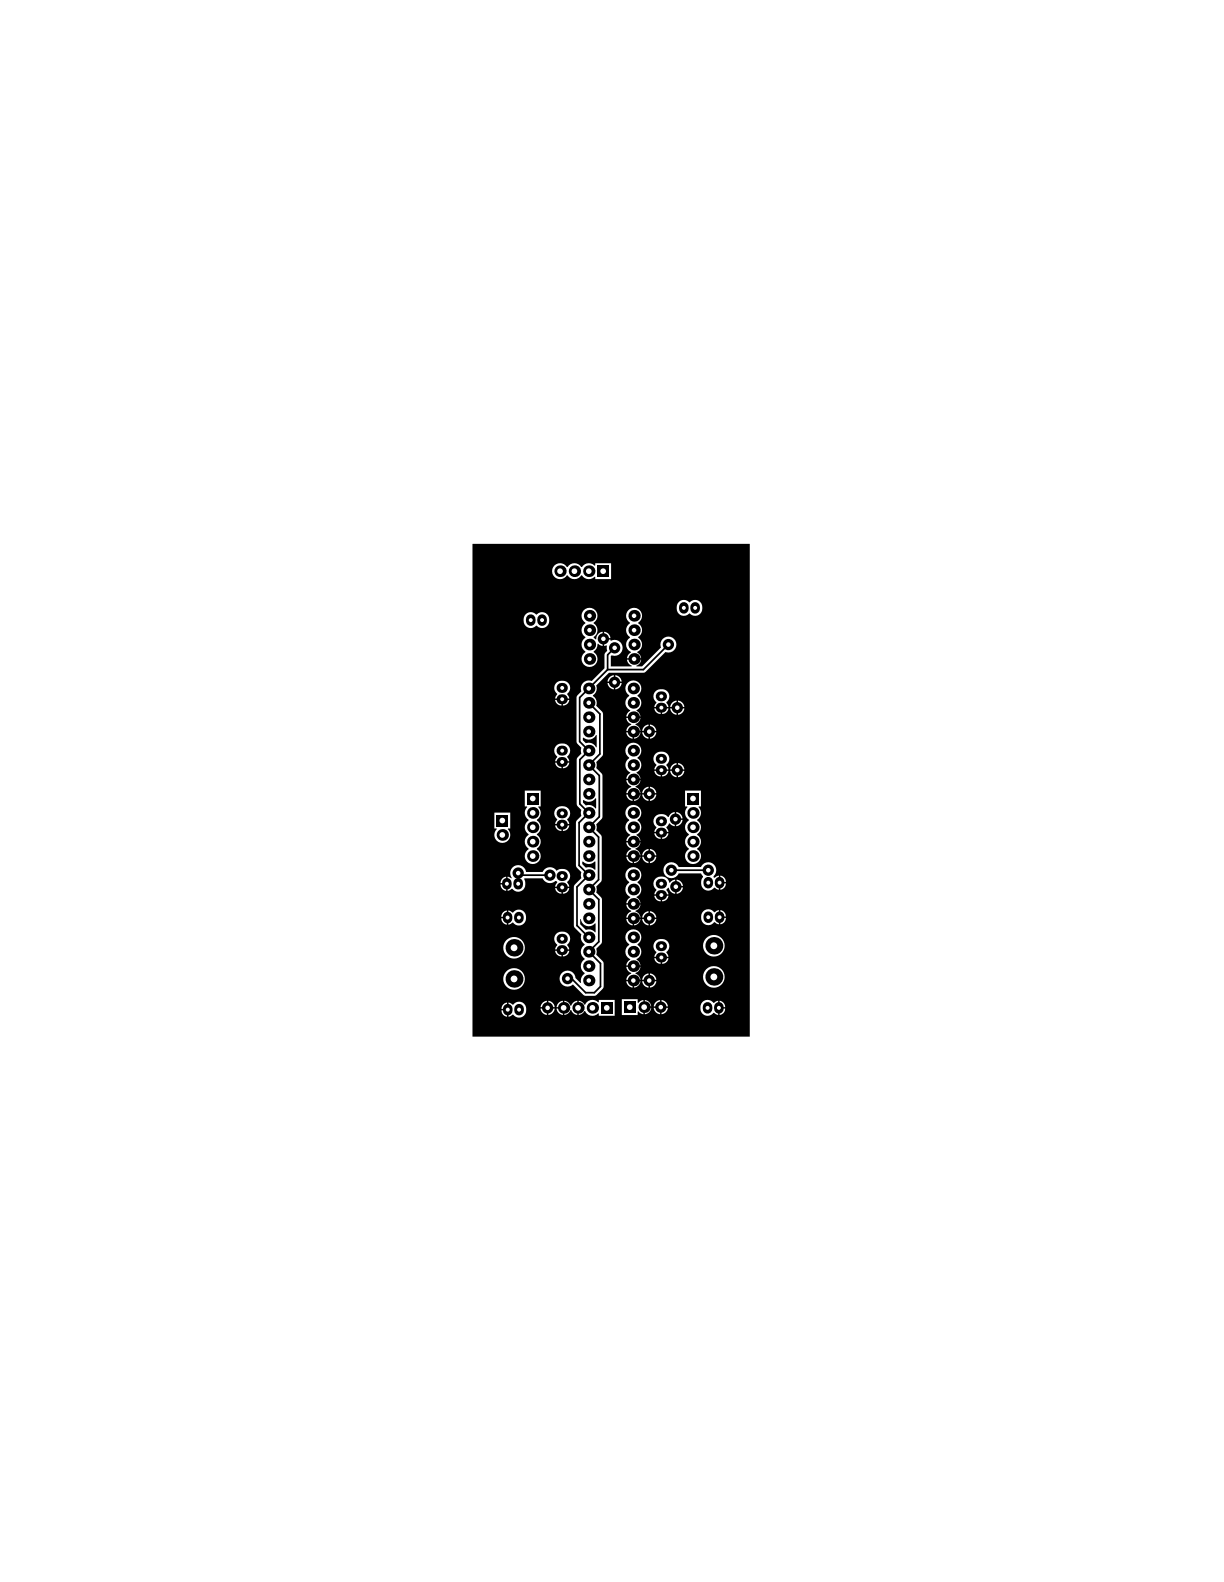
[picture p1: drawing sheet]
<svg xmlns="http://www.w3.org/2000/svg" width="216mm" height="279mm" viewBox="0 0 216 279" stroke-linecap="round" stroke-linejoin="round" font-family="sans-serif">
<g fill="#000">
<path d="M102.8 130.2l.1-.1a1.38 1.38 0 0 0 2.2-.5l.2 .1v2.1h-.2a1.37 1.37 0 0 0-1.8-.7l-.5-.5zM102.7 152h.1a1.39 1.39 0 0 0 2.1-.1l.1 .1v1.4h-.1a1.38 1.38 0 0 0-1.6-.3l-.6-.7zM102.8 141.2l.2-.1a1.38 1.38 0 0 0 2-.3h.2v1.8h-.2a1.36 1.36 0 0 0-1.7-.5l-.5-.5zM102.3 162.1h.2a1.39 1.39 0 0 0 .9 1.2 1.39 1.39 0 0 0 1.5-.4h.2v1.5l-.2 .1a1.35 1.35 0 0 0-1.6-.5l-1-1z"/>
<path d="M83.3 95.9v87h49v-87zM97.8 99.8a1.54 1.54 0 0 1 2.3 .2 1.45 1.45 0 0 1 2.4 0 1.53 1.53 0 0 1 2.4-.2l.1-.1v-.3h2.8v2.8h-2.8v-.4l-.1-.1a1.53 1.53 0 0 1-2.4-.2 1.45 1.45 0 0 1-2.4 0 1.52 1.52 0 0 1-2.5 0 1.41 1.41 0 0 1 .2-1.7zM119.7 106.2a1.44 1.44 0 0 1 2 0 1.32 1.32 0 0 1 1.7-.1 1.32 1.32 0 0 1 .4 1.6 1.25 1.25 0 0 1-2.1 .5 1.41 1.41 0 0 1-2.2-.2l-.1-.6a1.42 1.42 0 0 1 .3-1.2zM92.7 108.3a1.44 1.44 0 0 1 2 .1 1.32 1.32 0 0 1 1.7-.2 1.32 1.32 0 0 1 .4 1.7 1.25 1.25 0 0 1-2.1 .5 1.41 1.41 0 0 1-2.2-.2l-.1-.7a1.42 1.42 0 0 1 .3-1.2zM106.6 111.4a1.22 1.22 0 0 1 1.1 1.2h-1.1zM103 107.6a1.42 1.42 0 0 1 2.1 .2 1.42 1.42 0 0 1-.4 2 1.6 1.6 0 0 1 0 2.7l.4 .3 .1-.1a1.24 1.24 0 0 1 1.1-1.3v2.5l-.5-.1-.3-.3-.1 .1a1.73 1.73 0 0 1-.7 1.4 1.42 1.42 0 0 1 .4 2.1 1.42 1.42 0 0 1-2.2 0 1.42 1.42 0 0 1 .4-2.1 1.6 1.6 0 0 1 0-2.6 1.45 1.45 0 0 1 0-2.5 1.6 1.6 0 0 1-.3-2.3zM106.6 112.8h1.1l.1 .2a1.4 1.4 0 0 1 2 1.2 1.4 1.4 0 0 1-1.9 1.4l-.2 .1v1.8h3.7v-.1a1.21 1.21 0 0 1-.8-1h2.5a1.2 1.2 0 0 1-.9 1l.1 .1h1l3.3-3.3a1.4 1.4 0 0 1 1.1-1.9 1.4 1.4 0 0 1 1.6 1.6 1.4 1.4 0 0 1-1.9 1.1l-3.7 3.6-6.3 .1-2.2 2.2a1.65 1.65 0 0 1-.6 1.8v.1a1.37 1.37 0 0 1 .6 1.7l1 1 .2 .4v7.1l-.2 .4-1 1 .1 .5-.1 .6 .9 .9 .2 .4v7.3l-.2 .4-.9 .9 .1 .5-.1 .5 .8 .9 .1 .4v7.5l-.1 .4-.8 .8 .1 .5-.1 .5 .8 .9 .2 .4v7.4l-.2 .4-.8 .9 .1 .5-.1 .5 1.2 1.3 .1 4.3-.2 .4-1.3 1.2-1.7 .1-.4-.2-1.8-1.9a1.41 1.41 0 0 1-2.2-.3 1.41 1.41 0 0 1 .8-2 1.41 1.41 0 0 1 1.8 1.2l.9 .9 .1-.1a1.71 1.71 0 0 1 .6-1.7 1.45 1.45 0 0 1 0-2.4 1.6 1.6 0 0 1 0-2.6v-.1a1.37 1.37 0 0 1-.5-1.7l-1.2-1.1-.2-.4v-6.9l.2-.4 1.2-1.1-.2-.5 .2-.5-.8-.9-.2-.3v-7.6l.2-.4 .8-.8-.2-.5 .2-.5-.7-.7-.2-.4v-7.8l.2-.4 .7-.7-.2-.5 .2-.5-.7-.7-.2-.4v-7.8l.2-.4 .7-.7a1.39 1.39 0 0 1 .3-1.5 1.39 1.39 0 0 1 1.5-.3l2.2-2.2v-2.4l.5-.7v-.9l-.1-.1-.4 .1zM110.8 107.6a1.42 1.42 0 0 1 2.2 .2 1.42 1.42 0 0 1-.4 2 1.6 1.6 0 0 1 0 2.7 1.42 1.42 0 0 1-.2 2.5l.1 .1a1.21 1.21 0 0 1 .6 1h-2.5a1.19 1.19 0 0 1 .7-1v-.1a1.42 1.42 0 0 1-.2-2.5 1.6 1.6 0 0 1 0-2.7 1.44 1.44 0 0 1-.3-2.2zM107.5 119.5l.8-.4v1.1h-1.1zM108.5 119.1a1.22 1.22 0 0 1 1.2 1.1h-1.2zM107.2 120.5h1.1v1.1a1.22 1.22 0 0 1-1.1-1.1zM108.5 120.5h1.2a1.22 1.22 0 0 1-1.2 1.1zM98.1 120.4a1.37 1.37 0 0 1 1.9-.1 1.37 1.37 0 0 1 .2 1.9l-.2 .3 .4 .7h-2.5l.4-.8a1.24 1.24 0 0 1-.2-2zM97.9 123.5h1.1v1a1.09 1.09 0 0 1-1.1-1zM99.3 123.5h1.1v.1a1.11 1.11 0 0 1-1.1 .9zM118.6 123.9l.7-.3v1.1h-1.1zM119.6 123.6a1.22 1.22 0 0 1 1.1 1.1h-1.1zM115.6 121.9a1.37 1.37 0 0 1 1.9-.1 1.37 1.37 0 0 1 .2 1.9l-.2 .3 .4 .7h-2.5l.4-.9a1.24 1.24 0 0 1-.2-1.9zM115.4 125h1.1v.9a1.09 1.09 0 0 1-1.1-.9zM116.8 125h1.1v.1a1.11 1.11 0 0 1-1.1 .8zM118.2 125h1.1v1.1a1.22 1.22 0 0 1-1.1-1.1zM119.6 125h1.1a1.22 1.22 0 0 1-1.1 1.1zM110.7 120.4a1.42 1.42 0 0 1 2.1 .2 1.42 1.42 0 0 1-.4 2.1 1.52 1.52 0 0 1 0 2.5l-.1 .1v.1a1.21 1.21 0 0 1 .7 1h-2.5a1.19 1.19 0 0 1 .7-1v-.1a1.42 1.42 0 0 1-.2-2.6 1.6 1.6 0 0 1-.3-2.3zM110.5 126.6h2.5a1.21 1.21 0 0 1-.9 1.1v.1a1.22 1.22 0 0 1 .9 1.1h-2.5a1.21 1.21 0 0 1 .8-1.1v-.1a1.22 1.22 0 0 1-.8-1.1zM113.6 128.2l.8-.4v1.1h-1.1zM114.6 127.8a1.22 1.22 0 0 1 1.2 1.1h-1.2zM110.5 129.2h1.1v1.1a1.22 1.22 0 0 1-1.1-1.1zM111.8 129.2h1.2a1.22 1.22 0 0 1-1.2 1.1zM113.3 129.2h1.1v1.1a1.22 1.22 0 0 1-1.1-1.1zM114.6 129.2h1.2a1.22 1.22 0 0 1-1.2 1.1zM98.1 131.5a1.37 1.37 0 0 1 1.9-.1 1.37 1.37 0 0 1 .2 1.9l-.2 .3 .4 .7h-2.5l.4-.9a1.24 1.24 0 0 1-.2-1.9zM97.9 134.5h1.1v1a1.09 1.09 0 0 1-1.1-1zM99.3 134.5h1.1v.2a1.11 1.11 0 0 1-1.1 .8zM115.6 133a1.37 1.37 0 0 1 1.9-.2 1.37 1.37 0 0 1 .2 1.9l-.2 .3 .4 .7h-2.5l.4-.8a1.24 1.24 0 0 1-.2-1.9zM118.6 135l.7-.4v1.1h-1.1zM119.6 134.6a1.22 1.22 0 0 1 1.1 1.1h-1.1zM115.4 136h1.1v1a1.09 1.09 0 0 1-1.1-1zM116.8 136h1.1v.1a1.11 1.11 0 0 1-1.1 .9zM118.2 136h1.1v1.1a1.22 1.22 0 0 1-1.1-1.1zM119.6 136h1.1a1.22 1.22 0 0 1-1.1 1.1zM110.7 131.4a1.42 1.42 0 0 1 2.1 .2 1.42 1.42 0 0 1-.4 2 1.52 1.52 0 0 1 0 2.6h-.1v.2a1.21 1.21 0 0 1 .7 1h-2.5a1.19 1.19 0 0 1 .7-1v-.2a1.42 1.42 0 0 1-.2-2.5 1.6 1.6 0 0 1-.3-2.3zM110.5 137.6h2.5a1.21 1.21 0 0 1-.9 1.1v.1a1.22 1.22 0 0 1 .9 1.1h-2.5a1.21 1.21 0 0 1 .8-1.1v-.1a1.22 1.22 0 0 1-.8-1.1zM113.6 139.1l.8-.3v1.1h-1.1zM114.6 138.8a1.22 1.22 0 0 1 1.2 1.1h-1.2zM110.5 140.2h1.1v1.1a1.22 1.22 0 0 1-1.1-1.1zM111.8 140.2h1.2a1.22 1.22 0 0 1-1.2 1.1zM113.3 140.2h1.1v1.1a1.22 1.22 0 0 1-1.1-1.1zM114.6 140.2h1.2a1.22 1.22 0 0 1-1.2 1.1zM119.3 143.2a1.22 1.22 0 0 1 1.1 1.2h-1.1zM98.1 142.6a1.37 1.37 0 0 1 1.9-.2 1.37 1.37 0 0 1 .2 2l-.2 .2 .4 .7h-2.5l.4-.8a1.24 1.24 0 0 1-.2-1.9zM119.3 144.6h1.1a1.22 1.22 0 0 1-1.1 1.1zM97.9 145.6h1.1v1a1.09 1.09 0 0 1-1.1-1zM99.3 145.6h1.1v.2a1.11 1.11 0 0 1-1.1 .8zM115.6 144a1.57 1.57 0 0 1 2.2 .1h.2a1.21 1.21 0 0 1 1-.9v2.5l-1-.4-.5 .6 .4 .8h-2.5l.4-.8a1.24 1.24 0 0 1-.2-1.9zM115.4 147h1.1v1a1.09 1.09 0 0 1-1.1-1zM116.8 147h1.1v.1a1.11 1.11 0 0 1-1.1 .9zM110.7 142.4a1.42 1.42 0 0 1 2.1 .1 1.42 1.42 0 0 1-.4 2.1 1.52 1.52 0 0 1 0 2.5l-.1 .1v.2a1.21 1.21 0 0 1 .7 .9h-2.5a1.19 1.19 0 0 1 .7-1v-.1a1.42 1.42 0 0 1-.2-2.5 1.6 1.6 0 0 1-.3-2.3zM87.2 143.3h2.8v2.8h-.4v.2a1.41 1.41 0 0 1 0 2 1.41 1.41 0 0 1-2 0 1.41 1.41 0 0 1 0-2v-.2h-.4zM110.5 148.6h2.5a1.21 1.21 0 0 1-.9 1.1v.1a1.22 1.22 0 0 1 .9 1.1h-2.5a1.21 1.21 0 0 1 .8-1.1v-.1a1.22 1.22 0 0 1-.8-1.1zM113.6 150.1l.8-.3v1.1h-1.1zM114.6 149.8a1.22 1.22 0 0 1 1.2 1.1h-1.2zM110.5 151.1h1.1v1.1a1.22 1.22 0 0 1-1.1-1.1zM111.8 151.1h1.2a1.22 1.22 0 0 1-1.2 1.1zM113.3 151.1h1.1v1.1a1.22 1.22 0 0 1-1.1-1.1zM114.6 151.1h1.2a1.22 1.22 0 0 1-1.2 1.1zM92.6 139.5h2.8v2.7h-.4l-.1 .2a1.54 1.54 0 0 1-.2 2.3 1.45 1.45 0 0 1 0 2.5 1.6 1.6 0 0 1 0 2.6 1.42 1.42 0 0 1 .4 2.1 1.42 1.42 0 0 1-2.2 0 1.42 1.42 0 0 1 .3-2.1 1.6 1.6 0 0 1 0-2.6 1.45 1.45 0 0 1 0-2.5 1.54 1.54 0 0 1-.2-2.3v-.2h-.4zM120.8 139.5h2.8v2.7h-.4v.2a1.54 1.54 0 0 1-.2 2.3 1.45 1.45 0 0 1 0 2.5 1.6 1.6 0 0 1 0 2.6 1.42 1.42 0 0 1 .3 2.1 1.42 1.42 0 0 1-2.1 0 1.42 1.42 0 0 1 .3-2.1 1.6 1.6 0 0 1 0-2.6 1.45 1.45 0 0 1 0-2.5 1.54 1.54 0 0 1-.2-2.3l-.1-.2h-.4zM117.4 152.5a1.39 1.39 0 0 1 2.3 .4h4a1.4 1.4 0 0 1 2.1-.5 1.4 1.4 0 0 1 .1 2.1v.3h.2l.7-.4v2.5l-.9-.3a1.31 1.31 0 0 1-1.7 .3 1.31 1.31 0 0 1-.5-1.7l.3-.7-.3-.4h-4a1.41 1.41 0 0 1-2.1 .6 1.41 1.41 0 0 1-.2-2.2zM90.4 153a1.4 1.4 0 0 1 1.4-.3 1.4 1.4 0 0 1 1 1.1h2.9a1.39 1.39 0 0 1 2.5-.2 1.36 1.36 0 0 1 1.9-.1 1.36 1.36 0 0 1 .1 1.9l-.2 .3 .4 .7h-1.2v.1v-.1h-1.3l.4-.7v-.2l-.3-.1a1.39 1.39 0 0 1-2.3-.5h-3.2v.2a1.36 1.36 0 0 1-.2 1.8 1.36 1.36 0 0 1-1.8 0l-.3-.1-.7 .3v-2.5l.8 .3a1.39 1.39 0 0 1 .1-1.9zM127.1 154.4l.1 .1a1.11 1.11 0 0 1 .8 1.1h-.9zM115.6 155a1.45 1.45 0 0 1 2.4 .7h.2l.4-.4 .5-.1v2.5a1.22 1.22 0 0 1-1.1-1.1h-.2l-.3 .3 .4 .8h-2.5l.4-.8a1.24 1.24 0 0 1-.2-1.9zM88.6 154.9l.7-.3v1.2h-1zM119.3 155.2a1.22 1.22 0 0 1 1.2 1.1h-1.2zM127.1 155.8h.9a1.09 1.09 0 0 1-.9 1.1zM88.3 156h1v1.1h-.2a1.11 1.11 0 0 1-.8-1.1zM97.9 156.7h1.1v.9a1.09 1.09 0 0 1-1.1-.9zM99.3 156.7h1.1v.1a1.11 1.11 0 0 1-1.1 .8zM119.3 156.5h1.2a1.22 1.22 0 0 1-1.2 1.2zM115.4 158h1.1v1a1.09 1.09 0 0 1-1.1-1zM116.8 158h1.1v.2a1.11 1.11 0 0 1-1.1 .8zM110.7 153.4a1.42 1.42 0 0 1 2.1 .1 1.42 1.42 0 0 1-.4 2.1 1.52 1.52 0 0 1 0 2.5l-.1 .1v.1a1.21 1.21 0 0 1 .7 1h-2.5a1.19 1.19 0 0 1 .7-1v-.1a1.42 1.42 0 0 1-.2-2.5 1.6 1.6 0 0 1-.3-2.3zM124 160.7a1.24 1.24 0 0 1 1.9 .2l.9-.4v2.5l-.9-.3a1.31 1.31 0 0 1-1.7 .3 1.31 1.31 0 0 1-.5-1.7zM127.1 160.5l.1 .1a1.11 1.11 0 0 1 .8 1.1h-.9zM88.7 160.9l.7-.3v1.1h-1zM110.5 159.6h2.5a1.21 1.21 0 0 1-.9 1v.2a1.22 1.22 0 0 1 .9 1h-2.5a1.21 1.21 0 0 1 .8-1v-.2a1.22 1.22 0 0 1-.8-1zM113.6 161.1l.8-.4v1.1h-1.1zM114.6 160.7a1.22 1.22 0 0 1 1.2 1.1h-1.2zM127.1 161.9h.9a1.09 1.09 0 0 1-.9 1.1zM88.4 162h1v1.1h-.2a1.11 1.11 0 0 1-.8-1.1zM89.7 160.6l.8 .4a1.31 1.31 0 0 1 1.7-.3 1.31 1.31 0 0 1 .5 1.6 1.25 1.25 0 0 1-.9 .9 1.25 1.25 0 0 1-1.3-.5l-.8 .4zM110.5 162.1h1.1v1.1a1.22 1.22 0 0 1-1.1-1.1zM111.8 162.1h1.2a1.22 1.22 0 0 1-1.2 1.1zM113.3 162.1h1.1v1.1a1.22 1.22 0 0 1-1.1-1.1zM114.6 162.1h1.2a1.22 1.22 0 0 1-1.2 1.1zM98.1 164.7a1.37 1.37 0 0 1 1.9-.1 1.37 1.37 0 0 1 .2 1.9l-.2 .3 .4 .7h-1.2v.1v-.1h-1.3l.4-.9a1.24 1.24 0 0 1-.2-1.9zM97.9 167.7h1.1v1a1.09 1.09 0 0 1-1.1-1zM99.3 167.7h1.1v.2a1.11 1.11 0 0 1-1.1 .8zM124 166.8a1.91 1.91 0 0 1 3.8 0 1.91 1.91 0 0 1-3.8 0zM115.6 166a1.37 1.37 0 0 1 1.9-.1 1.37 1.37 0 0 1 .2 1.9l-.2 .3 .4 .7h-2.5l.4-.9a1.24 1.24 0 0 1-.2-1.9zM88.8 167.2a1.91 1.91 0 0 1 3.8 0 1.91 1.91 0 0 1-3.8 0zM115.4 169h1.1v1a1.09 1.09 0 0 1-1.1-1zM116.8 169h1.1v.2a1.11 1.11 0 0 1-1.1 .8zM110.7 164.3a1.42 1.42 0 0 1 2.1 .2 1.42 1.42 0 0 1-.4 2.1 1.52 1.52 0 0 1 0 2.5l-.1 .1v.1a1.21 1.21 0 0 1 .7 1h-2.5a1.19 1.19 0 0 1 .7-1v-.1a1.42 1.42 0 0 1-.2-2.6 1.6 1.6 0 0 1-.3-2.3zM110.5 170.5h2.5a1.21 1.21 0 0 1-.9 1.1v.2a1.22 1.22 0 0 1 .9 1h-2.5a1.21 1.21 0 0 1 .8-1v-.2a1.22 1.22 0 0 1-.8-1.1zM113.6 172.1l.8-.4v1.1h-1.1zM114.6 171.7a1.22 1.22 0 0 1 1.2 1.1h-1.2zM110.5 173.1h1.1v1.1a1.22 1.22 0 0 1-1.1-1.1zM111.8 173.1h1.2a1.22 1.22 0 0 1-1.2 1.1zM113.3 173.1h1.1v1.1a1.22 1.22 0 0 1-1.1-1.1zM114.6 173.1h1.2a1.22 1.22 0 0 1-1.2 1.1zM124 172.3a1.91 1.91 0 0 1 3.8 0 1.91 1.91 0 0 1-3.8 0zM88.8 172.7a1.91 1.91 0 0 1 3.8 0 1.91 1.91 0 0 1-3.8 0zM102.1 176.5a1.19 1.19 0 0 1 1 .7h.1a1.39 1.39 0 0 1 2.3-.4h.1v-.4h2.8v2.8h-2.8v-.4l-.1-.1a1.39 1.39 0 0 1-2.3-.4l-.2 .1a1.21 1.21 0 0 1-.9 .6zM123.9 176.7a1.24 1.24 0 0 1 1.9 .2l.9-.4v2.5l-.9-.3a1.31 1.31 0 0 1-1.7 .3 1.31 1.31 0 0 1-.5-1.7zM109.7 176.2h2.8v.7h.1l.4-.3 .5-.2v2.5l-.5-.2-.4-.3h-.1v.6h-2.8zM115.7 176.8l.7-.4v1.1h-1.1zM116.7 176.4a1.22 1.22 0 0 1 1.1 1.1h-1.1zM113.7 176.4a1.22 1.22 0 0 1 1.2 1.1h-1.2zM98.5 176.9l.8-.4v1.1h-1.1zM95.7 176.9l.8-.4v1.1h-1.2zM96.7 176.5a1.22 1.22 0 0 1 1.1 1.1h-1.1zM126.9 176.5h.2a1.11 1.11 0 0 1 .8 1.1h-1zM88.8 177.2l.6-.4v1.2h-.9zM115.3 177.8h1.1v1.1a1.22 1.22 0 0 1-1.1-1.1zM116.7 177.8h1.1a1.22 1.22 0 0 1-1.1 1.1zM113.7 177.8h1.2a1.22 1.22 0 0 1-1.2 1.1zM126.9 177.9h1a1.09 1.09 0 0 1-1 1.1zM98.2 177.9h1.1v1.1a1.22 1.22 0 0 1-1.1-1.1zM95.3 177.9h1.2v1.1a1.22 1.22 0 0 1-1.2-1.1zM96.7 177.9h1.1a1.22 1.22 0 0 1-1.1 1.1zM99.5 176.5a1.21 1.21 0 0 1 1.1 .9h.2a1.22 1.22 0 0 1 1-.9v2.5a1.21 1.21 0 0 1-1-.8h-.2a1.22 1.22 0 0 1-1.1 .8zM89.7 176.8l.8 .4a1.31 1.31 0 0 1 1.8-.3 1.31 1.31 0 0 1 .5 1.7 1.25 1.25 0 0 1-1 .9 1.25 1.25 0 0 1-1.3-.5l-.8 .3zM88.5 178.2h.9v1.1h-.1a1.11 1.11 0 0 1-.8-1.1z"/>
<circle cx="119.1" cy="144.5" r="1"/>
</g>
<path d="M107.2 118.1l-5 4.9v7.8l1.7 1.6-1.6 1.6v7.8l1.6 1.6-1.8 1.7v7.6l1.8 1.7-2.1 2v6.9l2.1 2M108.4 114.3l-1.2 1.2v2.6M117.9 113.7l-4.4 4.4h-6.3M103.9 124l1.9 1.9v7.1l-1.9 1.9 1.8 1.9v7.3l-1.8 1.8 1.7 1.8v7.5l-1.7 1.7 1.7 1.8v7.4l-1.7 1.8 2 2v4.1l-1.1 1.1h-1.5l-3.2-3.2v.7M91.4 154l.4 .4h5.2M118.4 153.5h6.5" fill="none" stroke="#000" stroke-width=".3"/>
<circle cx="119.1" cy="144.5" r=".4" fill="#fff"/>
<circle cx="119.2" cy="156.4" r="1" fill="#000"/>
<circle cx="119.2" cy="156.4" r=".4" fill="#fff"/>
<circle cx="119.5" cy="135.8" r="1" fill="#000"/>
<circle cx="119.5" cy="135.8" r=".4" fill="#fff"/>
<circle cx="119.5" cy="124.8" r="1" fill="#000"/>
<circle cx="119.5" cy="124.8" r=".4" fill="#fff"/>
<circle cx="100.1" cy="172.6" r="1" fill="#000"/>
<circle cx="100.1" cy="172.6" r=".4" fill="#fff"/>
<circle cx="106.4" cy="112.7" r="1" fill="#000"/>
<circle cx="106.4" cy="112.7" r=".4" fill="#fff"/>
<circle cx="108.4" cy="114.3" r="1" fill="#000"/>
<circle cx="108.4" cy="114.3" r=".4" fill="#fff"/>
<circle cx="108.4" cy="120.3" r="1" fill="#000"/>
<circle cx="108.4" cy="120.3" r=".4" fill="#fff"/>
<circle cx="114.5" cy="129" r="1" fill="#000"/>
<circle cx="114.5" cy="129" r=".4" fill="#fff"/>
<circle cx="114.5" cy="140" r="1" fill="#000"/>
<circle cx="114.5" cy="140" r=".4" fill="#fff"/>
<circle cx="114.5" cy="151" r="1" fill="#000"/>
<circle cx="114.5" cy="151" r=".4" fill="#fff"/>
<circle cx="114.5" cy="173" r="1" fill="#000"/>
<circle cx="114.5" cy="173" r=".4" fill="#fff"/>
<circle cx="114.5" cy="162" r="1" fill="#000"/>
<circle cx="114.5" cy="162" r=".4" fill="#fff"/>
<circle cx="116.6" cy="177.6" r="1" fill="#000"/>
<circle cx="116.6" cy="177.6" r=".4" fill="#fff"/>
<circle cx="96.6" cy="177.8" r="1" fill="#000"/>
<circle cx="96.6" cy="177.8" r=".4" fill="#fff"/>
<circle cx="117.9" cy="113.7" r="1" fill="#000"/>
<circle cx="117.9" cy="113.7" r=".4" fill="#fff"/>
<circle cx="118.4" cy="153.5" r="1" fill="#000"/>
<circle cx="118.4" cy="153.5" r=".4" fill="#fff"/>
<circle cx="124.9" cy="153.5" r="1" fill="#000"/>
<circle cx="124.9" cy="153.5" r=".4" fill="#fff"/>
<circle cx="97" cy="154.4" r="1" fill="#000"/>
<circle cx="97" cy="154.4" r=".4" fill="#fff"/>
<circle cx="91.4" cy="154" r="1" fill="#000"/>
<circle cx="91.4" cy="154" r=".4" fill="#fff"/>
<path d="M116.5 146.9h.3" fill="none" stroke="#000" stroke-width="1.7"/>
<circle cx="116.7" cy="146.9" r=".35" fill="#fff"/>
<path d="M126.8 177.6v.3" fill="none" stroke="#000" stroke-width="1.7"/>
<circle cx="126.8" cy="177.8" r=".35" fill="#fff"/>
<path d="M124.8 177.6v.3" fill="none" stroke="#000" stroke-width="1.7"/>
<circle cx="124.8" cy="177.8" r=".35" fill="#fff"/>
<circle cx="125.9" cy="166.8" r="1.52" fill="#000"/>
<circle cx="125.9" cy="166.8" r=".6" fill="#fff"/>
<path d="M126.9 161.6v.3" fill="none" stroke="#000" stroke-width="1.7"/>
<circle cx="126.9" cy="161.8" r=".35" fill="#fff"/>
<path d="M124.9 161.6v.3" fill="none" stroke="#000" stroke-width="1.7"/>
<circle cx="124.9" cy="161.8" r=".35" fill="#fff"/>
<circle cx="122.2" cy="151" r="1.01" fill="#000"/>
<circle cx="122.2" cy="151" r=".5" fill="#fff"/>
<path d="M126.9 155.5v.3" fill="none" stroke="#000" stroke-width="1.7"/>
<circle cx="126.9" cy="155.7" r=".35" fill="#fff"/>
<path d="M124.9 155.5v.3" fill="none" stroke="#000" stroke-width="1.7"/>
<circle cx="124.9" cy="155.7" r=".35" fill="#fff"/>
<circle cx="122.2" cy="143.4" r="1.01" fill="#000"/>
<circle cx="122.2" cy="143.4" r=".5" fill="#fff"/>
<circle cx="122.2" cy="145.9" r="1.01" fill="#000"/>
<circle cx="122.2" cy="145.9" r=".5" fill="#fff"/>
<circle cx="113.6" cy="177.6" r="1.01" fill="#000"/>
<circle cx="113.6" cy="177.6" r=".5" fill="#fff"/>
<path d="M116.5 166.9h.3" fill="none" stroke="#000" stroke-width="1.7"/>
<circle cx="116.7" cy="166.9" r=".35" fill="#fff"/>
<path d="M116.5 168.9h.3" fill="none" stroke="#000" stroke-width="1.7"/>
<circle cx="116.7" cy="168.9" r=".35" fill="#fff"/>
<path d="M116.5 155.9h.3" fill="none" stroke="#000" stroke-width="1.7"/>
<circle cx="116.7" cy="155.9" r=".35" fill="#fff"/>
<path d="M116.5 144.9h.3" fill="none" stroke="#000" stroke-width="1.7"/>
<circle cx="116.7" cy="144.9" r=".35" fill="#fff"/>
<path d="M116.5 135.8h.3" fill="none" stroke="#000" stroke-width="1.7"/>
<circle cx="116.7" cy="135.8" r=".35" fill="#fff"/>
<path d="M116.5 133.8h.3" fill="none" stroke="#000" stroke-width="1.7"/>
<circle cx="116.7" cy="133.8" r=".35" fill="#fff"/>
<path d="M116.5 122.8h.3" fill="none" stroke="#000" stroke-width="1.7"/>
<circle cx="116.7" cy="122.8" r=".35" fill="#fff"/>
<path d="M106 176.8h2v2h-2z" fill-rule="evenodd" fill="#000"/>
<circle cx="107" cy="177.8" r=".5" fill="#fff"/>
<circle cx="102" cy="177.8" r="1.01" fill="#000"/>
<circle cx="102" cy="177.8" r=".5" fill="#fff"/>
<circle cx="99.4" cy="177.8" r="1.01" fill="#000"/>
<circle cx="99.4" cy="177.8" r=".5" fill="#fff"/>
<path d="M99 167.6h.3" fill="none" stroke="#000" stroke-width="1.7"/>
<circle cx="99.2" cy="167.6" r=".35" fill="#fff"/>
<path d="M99 154.5h.3" fill="none" stroke="#000" stroke-width="1.7"/>
<circle cx="99.2" cy="154.5" r=".35" fill="#fff"/>
<path d="M99 145.5h.3" fill="none" stroke="#000" stroke-width="1.7"/>
<circle cx="99.2" cy="145.5" r=".35" fill="#fff"/>
<path d="M99 143.5h.3" fill="none" stroke="#000" stroke-width="1.7"/>
<circle cx="99.2" cy="143.5" r=".35" fill="#fff"/>
<path d="M99 134.4h.3" fill="none" stroke="#000" stroke-width="1.7"/>
<circle cx="99.2" cy="134.4" r=".35" fill="#fff"/>
<path d="M99 121.3h.3" fill="none" stroke="#000" stroke-width="1.7"/>
<circle cx="99.2" cy="121.3" r=".35" fill="#fff"/>
<path d="M99 123.3h.3" fill="none" stroke="#000" stroke-width="1.7"/>
<circle cx="99.2" cy="123.3" r=".35" fill="#fff"/>
<path d="M91.6 177.9v.3" fill="none" stroke="#000" stroke-width="1.7"/>
<circle cx="91.6" cy="178.1" r=".35" fill="#fff"/>
<path d="M89.6 177.9v.3" fill="none" stroke="#000" stroke-width="1.7"/>
<circle cx="89.6" cy="178.1" r=".35" fill="#fff"/>
<circle cx="90.7" cy="167.2" r="1.52" fill="#000"/>
<circle cx="90.7" cy="167.2" r=".6" fill="#fff"/>
<path d="M89.5 161.7v.3" fill="none" stroke="#000" stroke-width="1.7"/>
<circle cx="89.5" cy="161.8" r=".35" fill="#fff"/>
<path d="M91.5 161.7v.3" fill="none" stroke="#000" stroke-width="1.7"/>
<circle cx="91.5" cy="161.8" r=".35" fill="#fff"/>
<circle cx="94" cy="151" r="1.01" fill="#000"/>
<circle cx="94" cy="151" r=".5" fill="#fff"/>
<circle cx="94" cy="143.4" r="1.01" fill="#000"/>
<circle cx="94" cy="143.4" r=".5" fill="#fff"/>
<circle cx="94" cy="145.9" r="1.01" fill="#000"/>
<circle cx="94" cy="145.9" r=".5" fill="#fff"/>
<path d="M93.6 109.2v.3" fill="none" stroke="#000" stroke-width="1.7"/>
<circle cx="93.6" cy="109.4" r=".35" fill="#fff"/>
<circle cx="122.2" cy="148.5" r="1.01" fill="#000"/>
<circle cx="122.2" cy="148.5" r=".5" fill="#fff"/>
<circle cx="125.9" cy="172.3" r="1.52" fill="#000"/>
<circle cx="125.9" cy="172.3" r=".6" fill="#fff"/>
<path d="M121.2 139.9h2v1.9h-2z" fill-rule="evenodd" fill="#000"/>
<circle cx="122.2" cy="140.8" r=".5" fill="#fff"/>
<path d="M122.6 107.1v.3" fill="none" stroke="#000" stroke-width="1.7"/>
<circle cx="122.6" cy="107.2" r=".35" fill="#fff"/>
<path d="M116.5 157.9h.3" fill="none" stroke="#000" stroke-width="1.7"/>
<circle cx="116.7" cy="157.9" r=".35" fill="#fff"/>
<path d="M116.5 124.8h.3" fill="none" stroke="#000" stroke-width="1.7"/>
<circle cx="116.7" cy="124.8" r=".35" fill="#fff"/>
<path d="M105.4 99.8h2v2h-2z" fill-rule="evenodd" fill="#000"/>
<circle cx="106.4" cy="100.8" r=".5" fill="#fff"/>
<path d="M99 165.6h.3" fill="none" stroke="#000" stroke-width="1.7"/>
<circle cx="99.2" cy="165.6" r=".35" fill="#fff"/>
<path d="M99 156.5h.3" fill="none" stroke="#000" stroke-width="1.7"/>
<circle cx="99.2" cy="156.5" r=".35" fill="#fff"/>
<path d="M99 132.4h.3" fill="none" stroke="#000" stroke-width="1.7"/>
<circle cx="99.2" cy="132.4" r=".35" fill="#fff"/>
<circle cx="101.3" cy="100.8" r="1.01" fill="#000"/>
<circle cx="101.3" cy="100.8" r=".5" fill="#fff"/>
<circle cx="98.8" cy="100.8" r="1.01" fill="#000"/>
<circle cx="98.8" cy="100.8" r=".5" fill="#fff"/>
<circle cx="94" cy="148.5" r="1.01" fill="#000"/>
<circle cx="94" cy="148.5" r=".5" fill="#fff"/>
<circle cx="90.7" cy="172.7" r="1.52" fill="#000"/>
<circle cx="90.7" cy="172.7" r=".6" fill="#fff"/>
<path d="M89.4 155.7v.3" fill="none" stroke="#000" stroke-width="1.7"/>
<circle cx="89.4" cy="155.9" r=".35" fill="#fff"/>
<path d="M91.4 155.7v.3" fill="none" stroke="#000" stroke-width="1.7"/>
<circle cx="91.4" cy="155.9" r=".35" fill="#fff"/>
<path d="M93 139.9h2v1.9h-2z" fill-rule="evenodd" fill="#000"/>
<circle cx="94" cy="140.8" r=".5" fill="#fff"/>
<circle cx="104.5" cy="177.8" r="1.01" fill="#000"/>
<circle cx="104.5" cy="177.8" r=".5" fill="#fff"/>
<path d="M110.1 176.6h2v2h-2z" fill-rule="evenodd" fill="#000"/>
<circle cx="111.1" cy="177.6" r=".5" fill="#fff"/>
<circle cx="103.9" cy="170.4" r="1.01" fill="#000"/>
<circle cx="103.9" cy="170.4" r=".4" fill="#fff"/>
<circle cx="103.9" cy="167.9" r="1.01" fill="#000"/>
<circle cx="103.9" cy="167.9" r=".4" fill="#fff"/>
<circle cx="111.7" cy="167.9" r="1.01" fill="#000"/>
<circle cx="111.7" cy="167.9" r=".4" fill="#fff"/>
<circle cx="111.7" cy="170.4" r="1.01" fill="#000"/>
<circle cx="111.7" cy="170.4" r=".4" fill="#fff"/>
<circle cx="103.9" cy="162" r="1.01" fill="#000"/>
<circle cx="103.9" cy="162" r=".4" fill="#fff"/>
<circle cx="103.9" cy="159.4" r="1.01" fill="#000"/>
<circle cx="103.9" cy="159.4" r=".4" fill="#fff"/>
<circle cx="111.7" cy="159.4" r="1.01" fill="#000"/>
<circle cx="111.7" cy="159.4" r=".4" fill="#fff"/>
<circle cx="111.7" cy="162" r="1.01" fill="#000"/>
<circle cx="111.7" cy="162" r=".4" fill="#fff"/>
<circle cx="103.9" cy="154.4" r="1.01" fill="#000"/>
<circle cx="103.9" cy="154.4" r=".4" fill="#fff"/>
<circle cx="111.7" cy="154.4" r="1.01" fill="#000"/>
<circle cx="111.7" cy="154.4" r=".4" fill="#fff"/>
<circle cx="103.9" cy="151" r="1.01" fill="#000"/>
<circle cx="103.9" cy="151" r=".4" fill="#fff"/>
<circle cx="111.7" cy="151" r="1.01" fill="#000"/>
<circle cx="111.7" cy="151" r=".4" fill="#fff"/>
<circle cx="103.9" cy="145.9" r="1.01" fill="#000"/>
<circle cx="103.9" cy="145.9" r=".4" fill="#fff"/>
<circle cx="103.9" cy="143.4" r="1.01" fill="#000"/>
<circle cx="103.9" cy="143.4" r=".4" fill="#fff"/>
<circle cx="111.7" cy="143.4" r="1.01" fill="#000"/>
<circle cx="111.7" cy="143.4" r=".4" fill="#fff"/>
<circle cx="111.7" cy="145.9" r="1.01" fill="#000"/>
<circle cx="111.7" cy="145.9" r=".4" fill="#fff"/>
<circle cx="103.9" cy="137.5" r="1.01" fill="#000"/>
<circle cx="103.9" cy="137.5" r=".4" fill="#fff"/>
<circle cx="103.9" cy="134.9" r="1.01" fill="#000"/>
<circle cx="103.9" cy="134.9" r=".4" fill="#fff"/>
<circle cx="111.7" cy="134.9" r="1.01" fill="#000"/>
<circle cx="111.7" cy="134.9" r=".4" fill="#fff"/>
<circle cx="111.7" cy="137.5" r="1.01" fill="#000"/>
<circle cx="111.7" cy="137.5" r=".4" fill="#fff"/>
<circle cx="103.9" cy="129" r="1.01" fill="#000"/>
<circle cx="103.9" cy="129" r=".4" fill="#fff"/>
<circle cx="103.9" cy="126.5" r="1.01" fill="#000"/>
<circle cx="103.9" cy="126.5" r=".4" fill="#fff"/>
<circle cx="111.7" cy="126.5" r="1.01" fill="#000"/>
<circle cx="111.7" cy="126.5" r=".4" fill="#fff"/>
<circle cx="111.7" cy="129" r="1.01" fill="#000"/>
<circle cx="111.7" cy="129" r=".4" fill="#fff"/>
<circle cx="103.9" cy="121.4" r="1.01" fill="#000"/>
<circle cx="103.9" cy="121.4" r=".4" fill="#fff"/>
<circle cx="111.7" cy="121.4" r="1.01" fill="#000"/>
<circle cx="111.7" cy="121.4" r=".4" fill="#fff"/>
<circle cx="104" cy="113.7" r="1.01" fill="#000"/>
<circle cx="104" cy="113.7" r=".4" fill="#fff"/>
<circle cx="104" cy="111.2" r="1.01" fill="#000"/>
<circle cx="104" cy="111.2" r=".4" fill="#fff"/>
<circle cx="111.8" cy="111.2" r="1.01" fill="#000"/>
<circle cx="111.8" cy="111.2" r=".4" fill="#fff"/>
<circle cx="111.8" cy="113.7" r="1.01" fill="#000"/>
<circle cx="111.8" cy="113.7" r=".4" fill="#fff"/>
<path d="M95.6 109.2v.3" fill="none" stroke="#000" stroke-width="1.7"/>
<circle cx="95.6" cy="109.4" r=".35" fill="#fff"/>
<path d="M87.6 143.7h2v2h-2z" fill-rule="evenodd" fill="#000"/>
<circle cx="88.6" cy="144.7" r=".5" fill="#fff"/>
<circle cx="88.6" cy="147.3" r="1.01" fill="#000"/>
<circle cx="88.6" cy="147.3" r=".5" fill="#fff"/>
<circle cx="103.9" cy="173" r="1.01" fill="#000"/>
<circle cx="103.9" cy="173" r=".4" fill="#fff"/>
<circle cx="103.9" cy="165.3" r="1.01" fill="#000"/>
<circle cx="103.9" cy="165.3" r=".4" fill="#fff"/>
<circle cx="111.7" cy="165.3" r="1.01" fill="#000"/>
<circle cx="111.7" cy="165.3" r=".4" fill="#fff"/>
<circle cx="111.7" cy="173" r="1.01" fill="#000"/>
<circle cx="111.7" cy="173" r=".4" fill="#fff"/>
<circle cx="103.9" cy="156.9" r="1.01" fill="#000"/>
<circle cx="103.9" cy="156.9" r=".4" fill="#fff"/>
<circle cx="111.7" cy="156.9" r="1.01" fill="#000"/>
<circle cx="111.7" cy="156.9" r=".4" fill="#fff"/>
<circle cx="103.9" cy="148.5" r="1.01" fill="#000"/>
<circle cx="103.9" cy="148.5" r=".4" fill="#fff"/>
<circle cx="111.7" cy="148.5" r="1.01" fill="#000"/>
<circle cx="111.7" cy="148.5" r=".4" fill="#fff"/>
<circle cx="103.9" cy="124" r="1.01" fill="#000"/>
<circle cx="103.9" cy="124" r=".4" fill="#fff"/>
<circle cx="111.7" cy="124" r="1.01" fill="#000"/>
<circle cx="111.7" cy="124" r=".4" fill="#fff"/>
<circle cx="103.9" cy="140" r="1.01" fill="#000"/>
<circle cx="103.9" cy="140" r=".4" fill="#fff"/>
<circle cx="103.9" cy="132.4" r="1.01" fill="#000"/>
<circle cx="103.9" cy="132.4" r=".4" fill="#fff"/>
<circle cx="111.7" cy="132.4" r="1.01" fill="#000"/>
<circle cx="111.7" cy="132.4" r=".4" fill="#fff"/>
<circle cx="111.7" cy="140" r="1.01" fill="#000"/>
<circle cx="111.7" cy="140" r=".4" fill="#fff"/>
<circle cx="104" cy="116.2" r="1.01" fill="#000"/>
<circle cx="104" cy="116.2" r=".4" fill="#fff"/>
<circle cx="111.8" cy="116.2" r="1.01" fill="#000"/>
<circle cx="111.8" cy="116.2" r=".4" fill="#fff"/>
<circle cx="103.9" cy="100.8" r="1.01" fill="#000"/>
<circle cx="103.9" cy="100.8" r=".5" fill="#fff"/>
<circle cx="104" cy="108.6" r="1.01" fill="#000"/>
<circle cx="104" cy="108.6" r=".4" fill="#fff"/>
<circle cx="111.8" cy="108.6" r="1.01" fill="#000"/>
<circle cx="111.8" cy="108.6" r=".4" fill="#fff"/>
<path d="M120.6 107.1v.3" fill="none" stroke="#000" stroke-width="1.7"/>
<circle cx="120.6" cy="107.2" r=".35" fill="#fff"/>
</svg>
